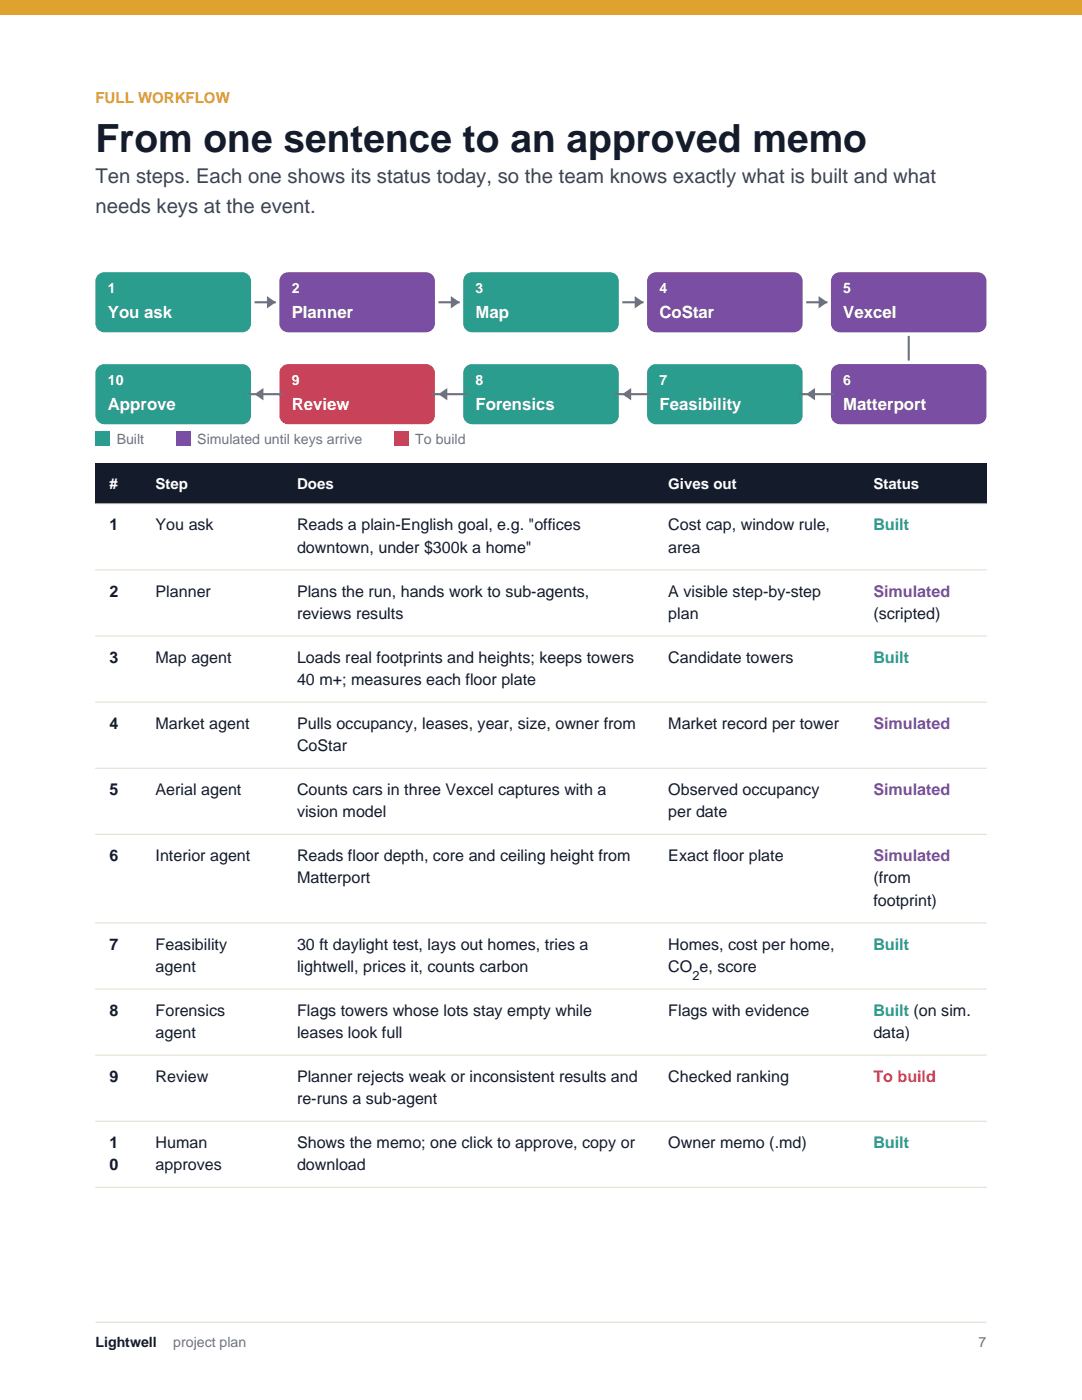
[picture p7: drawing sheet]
<svg xmlns="http://www.w3.org/2000/svg" width="216mm" height="279mm" viewBox="0 0 216 279" stroke-linecap="round" stroke-linejoin="round" font-family="sans-serif">
<defs><g id="words">
<text font-size="7.8" fill="#141b2b" x="19" y="30.3">From one sentence to an approved memo</text>
<g font-size="4.1" fill="#3a4356">
<text x="19" y="36.5">Ten steps. Each one shows its status today, so the team knows exactly what is built and what</text>
<text x="19" y="42.5">needs keys at the event.</text>
</g>
<g font-size="3.4" fill="#fff">
<text x="21.5" y="63.5">You ask</text>
<text x="58.2" y="63.5">Planner</text>
<text x="94.9" y="63.5">Map</text>
<text x="131.6" y="63.5">CoStar</text>
<text x="168.3" y="63.5">Vexcel</text>
<text x="21.5" y="81.8">Approve</text>
<text x="58.2" y="81.8">Review</text>
<text x="94.9" y="81.8">Forensics</text>
<text x="131.6" y="81.8">Feasibility</text>
<text x="168.3" y="81.8">Matterport</text>
</g>
<g font-size="3.2" fill="#141b2b">
<text x="21.9" y="105.9">1</text>
<text x="31" y="105.9">You ask</text>
<text x="59.3" y="105.9">Reads a plain-English goal, e.g. &quot;offices</text>
<text x="133.3" y="105.9">Cost cap, window rule,</text>
<text x="59.3" y="110.3">downtown, under $300k a home&quot;</text>
<text x="133.3" y="110.3">area</text>
<text x="21.9" y="119.1">2</text>
<text x="31" y="119.1">Planner</text>
<text x="59.3" y="119.1">Plans the run, hands work to sub-agents,</text>
<text x="133.3" y="119.1">A visible step-by-step</text>
<text x="59.3" y="123.5">reviews results</text>
<text x="133.3" y="123.5">plan</text>
<text x="174.3" y="123.5">(scripted)</text>
<text x="21.9" y="132.3">3</text>
<text x="31" y="132.3">Map agent</text>
<text x="59.3" y="132.3">Loads real footprints and heights; keeps towers</text>
<text x="59.3" y="136.7">40 m+; measures each floor plate</text>
<text x="133.3" y="132.3">Candidate towers</text>
<text x="21.9" y="145.5">4</text>
<text x="31" y="145.5">Market agent</text>
<text x="59.3" y="145.5">Pulls occupancy, leases, year, size, owner from</text>
<text x="59.3" y="149.9">CoStar</text>
<text x="133.3" y="145.5">Market record per tower</text>
<text x="21.9" y="158.6">5</text>
<text x="31" y="158.6">Aerial agent</text>
<text x="59.3" y="158.6">Counts cars in three Vexcel captures with a</text>
<text x="133.3" y="158.6">Observed occupancy</text>
<text x="59.3" y="163.1">vision model</text>
<text x="133.3" y="163.1">per date</text>
<text x="21.9" y="171.8">6</text>
<text x="31" y="171.8">Interior agent</text>
<text x="59.3" y="171.8">Reads floor depth, core and ceiling height from</text>
<text x="133.3" y="171.8">Exact floor plate</text>
<text x="59.3" y="176.3">Matterport</text>
<text x="174.3" y="176.3">(from</text>
<text x="174.3" y="180.8">footprint)</text>
<text x="21.9" y="189.5">7</text>
<text x="31" y="189.5">Feasibility</text>
<text x="59.3" y="189.5">30 ft daylight test, lays out homes, tries a</text>
<text x="133.3" y="189.5">Homes, cost per home,</text>
<text x="31" y="194">agent</text>
<text x="59.3" y="194">lightwell, prices it, counts carbon</text>
<text x="133.3" y="194">CO e, score</text>
<text x="21.9" y="202.7">8</text>
<text x="31" y="202.7">Forensics</text>
<text x="59.3" y="202.7">Flags towers whose lots stay empty while</text>
<text x="133.3" y="202.7">Flags with evidence</text>
<text x="31" y="207.2">agent</text>
<text x="59.3" y="207.2">leases look full</text>
<text x="174.3" y="207.2">data)</text>
<text x="21.9" y="215.9">9</text>
<text x="31" y="215.9">Review</text>
<text x="59.3" y="215.9">Planner rejects weak or inconsistent results and</text>
<text x="133.3" y="215.9">Checked ranking</text>
<text x="59.3" y="220.4">re-runs a sub-agent</text>
<text x="21.9" y="229.1">1</text>
<text x="21.9" y="233.6">0</text>
<text x="31" y="229.1">Human</text>
<text x="31" y="233.6">approves</text>
<text x="59.3" y="229.1">Shows the memo; one click to approve, copy or</text>
<text x="59.3" y="233.6">download</text>
<text x="133.3" y="229.1">Owner memo (.md)</text>
</g>
<g font-size="3.2" fill="#2a9d8f">
<text x="174.3" y="105.9">Built</text>
<text x="174.3" y="132.3">Built</text>
<text x="174.3" y="189.5">Built</text>
<text x="174.3" y="202.7">Built (on sim.</text>
<text x="174.3" y="229.1">Built</text>
</g>
<g font-size="3.2" fill="#7a4ea3">
<text x="174.3" y="119.1">Simulated</text>
<text x="174.3" y="145.5">Simulated</text>
<text x="174.3" y="158.6">Simulated</text>
<text x="174.3" y="171.8">Simulated</text>
</g>
<text font-size="3.2" fill="#c8435a" x="174.3" y="215.9">To build</text>
<text font-size="3" fill="#e0a22e" x="19" y="20.6">FULL WORKFLOW</text>
<g font-size="3" fill="#fff">
<text x="21.9" y="97.5">#</text>
<text x="31" y="97.5">Step</text>
<text x="59.3" y="97.5">Does</text>
<text x="133.3" y="97.5">Gives out</text>
<text x="174.3" y="97.5">Status</text>
</g>
<g font-size="2.8" fill="#fff">
<text x="21.5" y="58.6">1</text>
<text x="58.2" y="58.6">2</text>
<text x="94.9" y="58.6">3</text>
<text x="131.6" y="58.6">4</text>
<text x="168.3" y="58.6">5</text>
<text x="21.5" y="76.9">10</text>
<text x="58.2" y="76.9">9</text>
<text x="94.9" y="76.9">8</text>
<text x="131.6" y="76.9">7</text>
<text x="168.3" y="76.9">6</text>
</g>
<g font-size="2.8" fill="#687387">
<text x="23.3" y="88.5">Built</text>
<text x="39.4" y="88.5">Simulated until keys arrive</text>
<text x="82.9" y="88.5">To build</text>
<text x="34.6" y="268.8">project plan</text>
<text x="195.3" y="268.8">7</text>
</g>
<text font-size="2.8" fill="#141b2b" x="19" y="268.8">Lightwell</text>
<text font-size="2.6" fill="#141b2b" x="138.2" y="195.6">2</text>
</g></defs>
<path d="M0 0h215.9v2.8h-215.9z" fill-rule="evenodd" fill="#e0a22e"/>
<path d="M19 263.9h177.8" fill="none" stroke="#e3dccd" stroke-width=".21"/>
<path d="M19.6 54.8l.7-.4 .5-.1h27.5a1.76 1.76 0 0 1 1.8 1.8v8.5a1.76 1.76 0 0 1-1.8 1.7h-27.5a1.76 1.76 0 0 1-1.8-1.7v-8.5l.1-.5z" fill-rule="evenodd" fill="#2a9d8f"/>
<path d="M56.3 54.8l.7-.4 .5-.1h27.5a1.76 1.76 0 0 1 1.8 1.8v8.5a1.76 1.76 0 0 1-1.8 1.7h-27.5a1.76 1.76 0 0 1-1.8-1.7v-8.5l.1-.5z" fill-rule="evenodd" fill="#7a4ea3"/>
<path d="M92.9 54.8l.8-.4 .5-.1h27.5a1.76 1.76 0 0 1 1.8 1.8v8.5a1.76 1.76 0 0 1-1.8 1.7h-27.5a1.76 1.76 0 0 1-1.8-1.7v-8.5l.1-.5z" fill-rule="evenodd" fill="#2a9d8f"/>
<g fill="#7a4ea3">
<path d="M129.6 54.8l.8-.4 .5-.1h27.5a1.76 1.76 0 0 1 1.8 1.8v8.5a1.76 1.76 0 0 1-1.8 1.7h-27.5a1.76 1.76 0 0 1-1.8-1.7v-8.5l.1-.5z" fill-rule="evenodd"/>
<path d="M166.3 54.8l.8-.4 .5-.1h27.5a1.76 1.76 0 0 1 1.7 1.8v8.5a1.76 1.76 0 0 1-1.7 1.7h-27.5a1.76 1.76 0 0 1-1.8-1.7v-8.5l.1-.5z" fill-rule="evenodd"/>
<path d="M166.3 73.2l.8-.5h.5h27.5a1.76 1.76 0 0 1 1.7 1.7v8.5a1.76 1.76 0 0 1-1.7 1.8h-27.5a1.76 1.76 0 0 1-1.8-1.8v-8.5l.1-.4z" fill-rule="evenodd"/>
</g>
<g fill="#2a9d8f">
<path d="M129.6 73.2l.8-.5h.5h27.5a1.76 1.76 0 0 1 1.8 1.7v8.5a1.76 1.76 0 0 1-1.8 1.8h-27.5a1.76 1.76 0 0 1-1.8-1.8v-8.5l.1-.4z" fill-rule="evenodd"/>
<path d="M92.9 73.2l.8-.5h.5h27.5a1.76 1.76 0 0 1 1.8 1.7v8.5a1.76 1.76 0 0 1-1.8 1.8h-27.5a1.76 1.76 0 0 1-1.8-1.8v-8.5l.1-.4z" fill-rule="evenodd"/>
</g>
<path d="M56.3 73.2l.7-.5h.5h27.5a1.76 1.76 0 0 1 1.8 1.7v8.5a1.76 1.76 0 0 1-1.8 1.8h-27.5a1.76 1.76 0 0 1-1.8-1.8v-8.5l.1-.4z" fill-rule="evenodd" fill="#c8435a"/>
<path d="M19.6 73.2l.7-.5h.5h27.5a1.76 1.76 0 0 1 1.8 1.7v8.5a1.76 1.76 0 0 1-1.8 1.8h-27.5a1.76 1.76 0 0 1-1.8-1.8v-8.5l.1-.4z" fill-rule="evenodd" fill="#2a9d8f"/>
<path d="M50.8 60.3h4.2" fill="none" stroke="#687387" stroke-width=".42"/>
<path d="M53.3 59.1l1.7 1.2-1.7 1.3z" fill="#687387"/>
<path d="M87.5 60.3h4.2" fill="none" stroke="#687387" stroke-width=".42"/>
<path d="M90 59.1l1.7 1.2-1.7 1.3z" fill="#687387"/>
<path d="M124.2 60.3h4.2" fill="none" stroke="#687387" stroke-width=".42"/>
<path d="M126.6 59.1l1.8 1.2-1.8 1.3z" fill="#687387"/>
<path d="M160.9 60.3h4.2" fill="none" stroke="#687387" stroke-width=".42"/>
<path d="M163.3 59.1l1.8 1.2-1.8 1.3z" fill="#687387"/>
<path d="M159.5 78.7h7M181.3 67v5" fill="none" stroke="#687387" stroke-width=".42"/>
<path d="M160.9 78.7l1.7-1.3v2.5z" fill="#687387"/>
<path d="M122.8 78.7h7" fill="none" stroke="#687387" stroke-width=".42"/>
<path d="M124.2 78.7l1.7-1.3v2.5z" fill="#687387"/>
<path d="M86.1 78.7h7" fill="none" stroke="#687387" stroke-width=".42"/>
<path d="M87.5 78.7l1.8-1.3v2.5z" fill="#687387"/>
<path d="M49.4 78.7h7" fill="none" stroke="#687387" stroke-width=".42"/>
<path d="M50.8 78.7l1.8-1.3v2.5z" fill="#687387"/>
<path d="M19 86.1h2.9v2.8h-2.9z" fill-rule="evenodd" fill="#2a9d8f"/>
<path d="M35.1 86.1h2.8v2.8h-2.8z" fill-rule="evenodd" fill="#7a4ea3"/>
<path d="M78.6 86.1h2.9v2.8h-2.9z" fill-rule="evenodd" fill="#c8435a"/>
<path d="M19 92.4h177.8v8.1h-177.8z" fill-rule="evenodd" fill="#141b2b"/>
<path d="M19 100.5h177.8M19 113.7h177.8M19 126.9h177.8M19 140.1h177.8M19 153.3h177.8M19 166.5h177.8M19 184.2h177.8M19 197.4h177.8M19 210.6h177.8M19 223.8h177.8M19 237h177.8" fill="none" stroke="#e3dccd" stroke-width=".2"/>
<use href="#words"/>
</svg>
